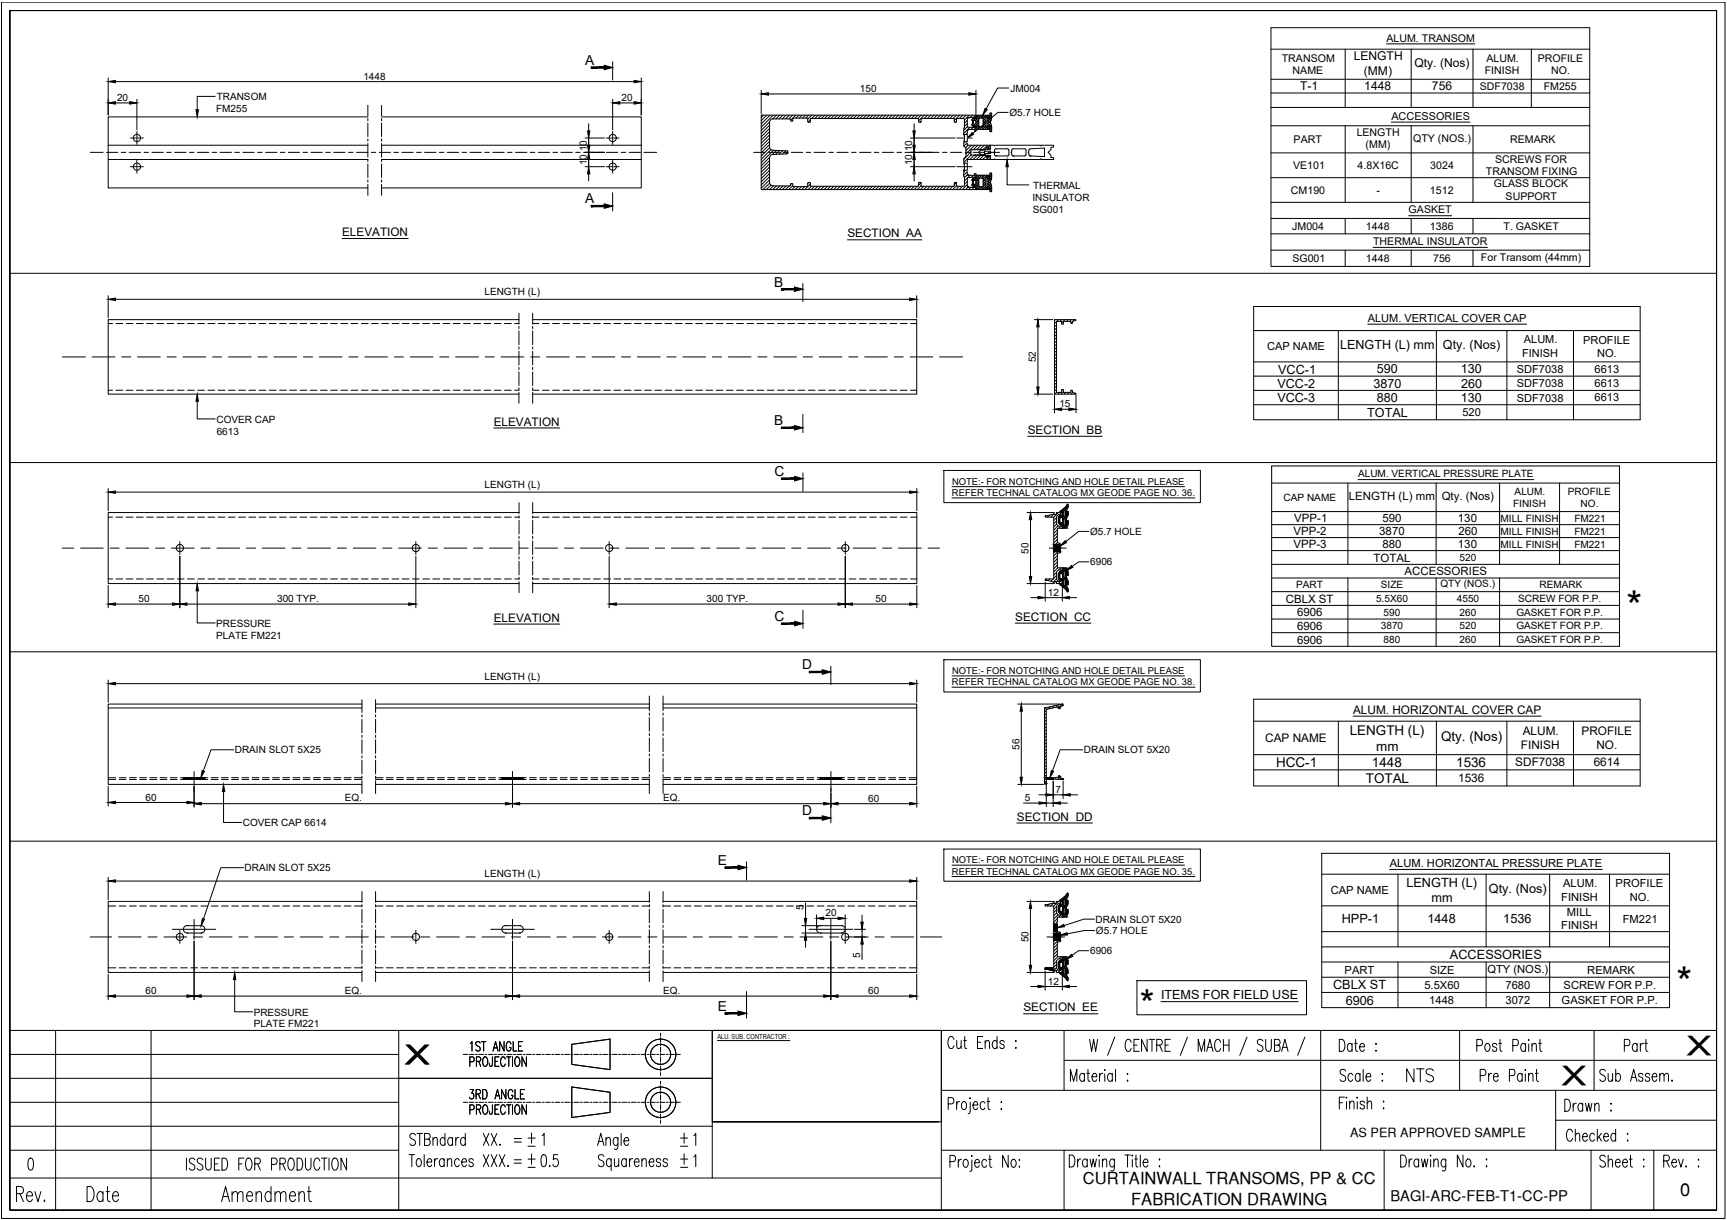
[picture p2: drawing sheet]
<svg xmlns="http://www.w3.org/2000/svg" width="841mm" height="594mm" viewBox="0 0 841 594" stroke-linecap="round" stroke-linejoin="round" font-family="sans-serif">
<defs><g id="words">
<g font-size="19.6">
<text x="792" y="302">*</text>
<text x="816" y="485">*</text>
</g>
<text font-size="18.4" x="555" y="495">*</text>
<g font-size="12.8">
<text x="821" y="514">X</text>
<text x="197" y="518">X</text>
<text x="760" y="528">X</text>
</g>
<g font-size="11.9">
<text x="41" y="586">Date</text>
<text x="107" y="586">Amendment</text>
</g>
<text font-size="10.6" x="684" y="528">NTS</text>
<g font-size="10.1">
<text x="198" y="559">STBndard</text>
<text x="249" y="559">= 1</text>
<text x="249" y="569">= 0.5</text>
<text x="90" y="571">ISSUED FOR PRODUCTION</text>
</g>
<g font-size="9.7">
<text x="778" y="528">Sub Assem.</text>
<text x="761" y="542">Drawn :</text>
</g>
<text font-size="8.9" x="818" y="582">0</text>
<g font-size="8.4">
<text x="228" y="513">1ST ANGLE</text>
<text x="228" y="536">3RD ANGLE</text>
</g>
<g font-size="8.1">
<text x="527" y="577">CURTAINWALL TRANSOMS, PP &amp; CC</text>
<text x="551" y="587">FABRICATION DRAWING</text>
</g>
<text font-size="7.9" x="228" y="544">PROJECTION</text>
<text font-size="7.2" x="677" y="585">BAGI-ARC-FEB-T1-CC-PP</text>
<g font-size="6.7">
<text x="285" y="32">A</text>
<text x="285" y="99">A</text>
<text x="377" y="140">B</text>
<text x="377" y="207">B</text>
<text x="377" y="232">C</text>
<text x="377" y="302">C</text>
<text x="391" y="326">D</text>
<text x="391" y="397">D</text>
<text x="350" y="421">E</text>
<text x="350" y="492">E</text>
</g>
<g font-size="6.5">
<text x="657" y="358">LENGTH (L)</text>
<text x="670" y="366">mm</text>
<text x="702" y="361">Qty. (Nos)</text>
<text x="621" y="374">HCC-1</text>
<text x="668" y="373">1448</text>
<text x="709" y="373">1536</text>
<text x="665" y="381">TOTAL</text>
</g>
<g font-size="6.2">
<text x="685" y="432">LENGTH (L)</text>
<text x="725" y="435">Qty. (Nos)</text>
<text x="697" y="439">mm</text>
<text x="653" y="450">HPP-1</text>
<text x="695" y="450">1448</text>
<text x="732" y="450">1536</text>
<text x="706" y="467">ACCESSORIES</text>
<text x="649" y="482">CBLX ST</text>
<text x="655" y="489">6906</text>
<text x="658" y="553">AS PER APPROVED SAMPLE</text>
</g>
<g font-size="6.1">
<text x="653" y="170">LENGTH (L) mm</text>
<text x="703" y="170">Qty. (Nos)</text>
<text x="622" y="182">VCC-1</text>
<text x="671" y="182">590</text>
<text x="711" y="182">130</text>
<text x="622" y="189">VCC-2</text>
<text x="669" y="189">3870</text>
<text x="712" y="189">260</text>
<text x="622" y="196">VCC-3</text>
<text x="671" y="196">880</text>
<text x="711" y="196">130</text>
<text x="666" y="203">TOTAL</text>
<text x="565" y="486">ITEMS FOR FIELD USE</text>
</g>
<g font-size="5.9">
<text x="659" y="29">LENGTH</text>
<text x="689" y="33">Qty. (Nos)</text>
<text x="664" y="36">(MM)</text>
<text x="633" y="44">T-1</text>
<text x="664" y="44">1448</text>
<text x="697" y="44">756</text>
</g>
<g font-size="5.7">
<text x="167" y="115">ELEVATION</text>
<text x="413" y="116">SECTION AA</text>
<text x="240" y="207">ELEVATION</text>
<text x="500" y="211">SECTION BB</text>
<text x="240" y="303">ELEVATION</text>
<text x="494" y="302">SECTION CC</text>
<text x="659" y="348">ALUM. HORIZONTAL COVER CAP</text>
<text x="742" y="358">ALUM.</text>
<text x="770" y="358">PROFILE</text>
<text x="616" y="361">CAP NAME</text>
<text x="741" y="365">FINISH</text>
<text x="777" y="365">NO.</text>
<text x="738" y="373">SDF7038</text>
<text x="776" y="373">6614</text>
<text x="710" y="381">1536</text>
<text x="495" y="400">SECTION DD</text>
<text x="498" y="492">SECTION EE</text>
</g>
<g font-size="5.6">
<text x="657" y="244">LENGTH (L) mm</text>
<text x="702" y="244">Qty. (Nos)</text>
<text x="630" y="254">VPP-1</text>
<text x="673" y="254">590</text>
<text x="710" y="254">130</text>
<text x="630" y="261">VPP-2</text>
<text x="672" y="261">3870</text>
<text x="710" y="261">260</text>
<text x="630" y="267">VPP-3</text>
<text x="673" y="267">880</text>
<text x="710" y="267">130</text>
<text x="669" y="273">TOTAL</text>
<text x="684" y="280">ACCESSORIES</text>
<text x="626" y="293">CBLX ST</text>
<text x="632" y="300">6906</text>
<text x="632" y="307">6906</text>
<text x="632" y="313">6906</text>
</g>
<g font-size="5.4">
<text x="666" y="157">ALUM. VERTICAL COVER CAP</text>
<text x="742" y="167">ALUM.</text>
<text x="771" y="167">PROFILE</text>
<text x="617" y="171">CAP NAME</text>
<text x="741" y="174">FINISH</text>
<text x="778" y="174">NO.</text>
<text x="739" y="182">SDF7038</text>
<text x="777" y="182">6613</text>
<text x="739" y="189">SDF7038</text>
<text x="777" y="189">6613</text>
<text x="739" y="196">SDF7038</text>
<text x="777" y="195">6613</text>
<text x="712" y="203">520</text>
<text x="677" y="422">ALUM. HORIZONTAL PRESSURE PLATE</text>
<text x="648" y="435">CAP NAME</text>
<text x="761" y="432">ALUM.</text>
<text x="787" y="432">PROFILE</text>
<text x="760" y="439">FINISH</text>
<text x="794" y="439">NO.</text>
<text x="763" y="446">MILL</text>
<text x="790" y="449">FM221</text>
<text x="760" y="453">FINISH</text>
<text x="724" y="474">QTY (NOS.)</text>
<text x="655" y="474">PART</text>
<text x="696" y="474">SIZE</text>
<text x="773" y="474">REMARK</text>
<text x="694" y="481">5.5X60</text>
<text x="733" y="481">7680</text>
<text x="761" y="482">SCREW FOR P.P.</text>
<text x="696" y="489">1448</text>
<text x="733" y="489">3072</text>
<text x="761" y="489">GASKET FOR P.P.</text>
</g>
<text font-size="5.3" x="678" y="58">ACCESSORIES</text>
<g font-size="5.2">
<text x="675" y="20">ALUM. TRANSOM</text>
<text x="624" y="30">TRANSOM</text>
<text x="724" y="30">ALUM.</text>
<text x="749" y="30">PROFILE</text>
<text x="629" y="36">NAME</text>
<text x="723" y="36">FINISH</text>
<text x="755" y="36">NO.</text>
<text x="721" y="44">SDF7038</text>
<text x="752" y="44">FM255</text>
<text x="630" y="70">PART</text>
<text x="661" y="66">LENGTH</text>
<text x="688" y="69">QTY (NOS.)</text>
<text x="735" y="70">REMARK</text>
<text x="665" y="72">(MM)</text>
<text x="630" y="82">VE101</text>
<text x="661" y="82">4.8X16C</text>
<text x="697" y="82">3024</text>
<text x="728" y="79">SCREWS FOR</text>
<text x="724" y="85">TRANSOM FIXING</text>
<text x="629" y="94">CM190</text>
<text x="670" y="94">-</text>
<text x="696" y="94">1512</text>
<text x="728" y="91">GLASS BLOCK</text>
<text x="733" y="97">SUPPORT</text>
<text x="686" y="104">GASKET</text>
<text x="629" y="112">JM004</text>
<text x="665" y="112">1448</text>
<text x="696" y="112">1386</text>
<text x="732" y="112">T. GASKET</text>
<text x="669" y="119">THERMAL INSULATOR</text>
<text x="629" y="128">SG001</text>
<text x="665" y="128">1448</text>
<text x="698" y="128">756</text>
<text x="721" y="127">For Transom (44mm)</text>
</g>
<g font-size="4.9">
<text x="177" y="39">1448</text>
<text x="419" y="45">150</text>
<text x="492" y="45">JM004</text>
<text x="57" y="49">20</text>
<text x="106" y="49">TRANSOM</text>
<text x="303" y="49">20</text>
<text x="105" y="55">FM255</text>
<text x="492" y="57">Ø5.7 HOLE</text>
<text x="286" y="74" transform="rotate(-90 286 74)">10</text>
<text x="444" y="74" transform="rotate(-90 444 74)">10</text>
<text x="286" y="81" transform="rotate(-90 286 81)">10</text>
<text x="444" y="81" transform="rotate(-90 444 81)">10</text>
<text x="503" y="92">THERMAL</text>
<text x="503" y="98">INSULATOR</text>
<text x="503" y="104">SG001</text>
<text x="236" y="144">LENGTH (L)</text>
<text x="505" y="176" transform="rotate(-90 505 176)">52</text>
<text x="516" y="198">15</text>
<text x="105" y="206">COVER CAP</text>
<text x="106" y="212">6613</text>
<text x="661" y="232">ALUM. VERTICAL PRESSURE PLATE</text>
<text x="236" y="238">LENGTH (L)</text>
<text x="625" y="244">CAP NAME</text>
<text x="738" y="241">ALUM.</text>
<text x="764" y="241">PROFILE</text>
<text x="737" y="247">FINISH</text>
<text x="770" y="247">NO.</text>
<text x="731" y="254">MILL FINISH</text>
<text x="767" y="254">FM221</text>
<text x="531" y="261">Ø5.7 HOLE</text>
<text x="731" y="260">MILL FINISH</text>
<text x="767" y="260">FM221</text>
<text x="501" y="270" transform="rotate(-90 501 270)">50</text>
<text x="731" y="267">MILL FINISH</text>
<text x="767" y="267">FM221</text>
<text x="531" y="275">6906</text>
<text x="711" y="273">520</text>
<text x="631" y="287">PART</text>
<text x="672" y="287">SIZE</text>
<text x="701" y="286">QTY (NOS.)</text>
<text x="750" y="287">REMARK</text>
<text x="67" y="293">50</text>
<text x="135" y="293">300 TYP.</text>
<text x="344" y="293">300 TYP.</text>
<text x="426" y="293">50</text>
<text x="510" y="290">12</text>
<text x="670" y="293">5.5X60</text>
<text x="709" y="293">4550</text>
<text x="739" y="293">SCREW FOR P.P.</text>
<text x="674" y="300">590</text>
<text x="711" y="300">260</text>
<text x="738" y="300">GASKET FOR P.P.</text>
<text x="105" y="305">PRESSURE</text>
<text x="105" y="311">PLATE FM221</text>
<text x="672" y="306">3870</text>
<text x="711" y="306">520</text>
<text x="738" y="307">GASKET FOR P.P.</text>
<text x="674" y="313">880</text>
<text x="711" y="313">260</text>
<text x="738" y="313">GASKET FOR P.P.</text>
<text x="236" y="331">LENGTH (L)</text>
<text x="496" y="365" transform="rotate(-90 496 365)">56</text>
<text x="114" y="367">DRAIN SLOT 5X25</text>
<text x="528" y="367">DRAIN SLOT 5X20</text>
<text x="71" y="390">60</text>
<text x="514" y="386">7</text>
<text x="168" y="390">EQ.</text>
<text x="323" y="390">EQ.</text>
<text x="423" y="390">60</text>
<text x="499" y="390">5</text>
<text x="118" y="402">COVER CAP 6614</text>
<text x="119" y="424">DRAIN SLOT 5X25</text>
<text x="236" y="427">LENGTH (L)</text>
<text x="391" y="443" transform="rotate(-90 391 443)">5</text>
<text x="402" y="446">20</text>
<text x="534" y="449">DRAIN SLOT 5X20</text>
<text x="534" y="455">Ø5.7 HOLE</text>
<text x="501" y="459" transform="rotate(-90 501 459)">50</text>
<text x="419" y="467" transform="rotate(-90 419 467)">5</text>
<text x="531" y="465">6906</text>
<text x="510" y="479">12</text>
<text x="71" y="484">60</text>
<text x="168" y="484">EQ.</text>
<text x="323" y="484">EQ.</text>
<text x="423" y="484">60</text>
<text x="124" y="495">PRESSURE</text>
<text x="124" y="500">PLATE FM221</text>
</g>
<g font-size="4.6">
<text x="464" y="236">NOTE:- FOR NOTCHING AND HOLE DETAIL PLEASE</text>
<text x="464" y="241">REFER TECHNAL CATALOG MX GEODE PAGE NO. 36.</text>
<text x="464" y="328">NOTE:- FOR NOTCHING AND HOLE DETAIL PLEASE</text>
<text x="464" y="334">REFER TECHNAL CATALOG MX GEODE PAGE NO. 38.</text>
<text x="464" y="426">REFER TECHNAL CATALOG MX GEODE PAGE NO. 35.</text>
<text x="464" y="420">NOTE:- FOR NOTCHING AND HOLE DETAIL PLEASE</text>
</g>
<text font-size="3.4" x="349" y="506">ALU. SUB. CONTRACTOR :</text>
<g font-size="2.6">
<text x="256" y="560">-</text>
<text x="330" y="560">-</text>
<text x="256" y="570">-</text>
<text x="330" y="570">-</text>
</g>
</g></defs>
<!-- layer: Titleblock -->
<g fill="none" stroke="#000" stroke-width=".49">
<path d="M1 1h839v592h-839zM5 5h831v584h-831v-584v584h831v-584zM5 502h831M5 513h189M27 502v87M74 502v87M194 502v87M229 517h2v-2h-2v4M232 517h2v-2h-2v4M233 517l1 2M236 515a2.5 2.5 0 0 1 2 2 2.5 2.5 0 0 1-2 2 3 3 0 0 1 0-4zM240 515v4h-1l-1-1"/>
<path d="M241 517h1M243 515h-2v4h2M246 516l-1-1a2.5 2.5 0 0 0-1 2 2.5 2.5 0 0 0 1 2l1-1M248 515v4M250 515v4M251 515h1a2.5 2.5 0 0 1 1 2 2.5 2.5 0 0 1-1 2 3 3 0 0 1-1-4zM256 515v4l-2-4v4M256 513h3M259 513h1M261 513h2M264 513h1M266 513h2"/>
<path d="M269 513h1M270 513h3M273 513h1M275 513h2M278 513h1M278 509l19-3v15l-19-3zM280 513h2M283 513h1M284 513h3M287 513h1M289 513h2M292 513h1"/>
<path d="M294 513h2M297 513h1M298 513h3M301 513h1M303 513h2M306 513h1M308 513h2M311 513h.1M312 513h2M315 513h1M317 513h2M320 513h1"/>
<path d="M321 513h3M322 503v2M322 505v3M322 508v1M322 510v2M322 513v1M322 515v2M322 518v1M322 519v3M324 513h1M326 513h2M329 513h2"/>
<path d="M347 502v72M458 502v87M465 506a1.5 1.5 0 0 0-2-1 1.5 1.5 0 0 0-1 2v1a1.6 1.6 0 0 0 1 3 1.5 1.5 0 0 0 2-2M466 507v3l1 1 1-2M468 507v4M469 507h2M470 505v4v1l1 1M476 508h2M479 505h-3v6h3M480 508l1-1h1v4M480 507v4M486 508l-1-1a1.9 1.9 0 0 0-2 1 1.9 1.9 0 0 0 1 3l2-1"/>
<path d="M486 505v6M489 508a1.1 1.1 0 0 0-1-1 1.1 1.1 0 0 0-1 1l2 1-1 2-1-1M495 507h.1M495 510v1zM518 516h318M518 502v29M531 506l1 6 1-6 1 6 1-6M543 505l-4 9M551 508a1.5 1.5 0 0 0-2-2 1.5 1.5 0 0 0-1 2v2a1.5 1.5 0 0 0 1 2 1.5 1.5 0 0 0 2-1M552 509h2M555 506h-3v6h3M559 506v6l-3-6v6"/>
<path d="M560 506h2M561 506v6M563 509h3v-3h-3v6M565 509l1 3M567 509h2M570 506h-3v6h3M578 505l-3 9M584 512v-6l1 6 2-6v6M588 512l1-6 2 6M588 510h2M594 508a1.5 1.5 0 0 0-2-2 1.5 1.5 0 0 0 0 2v2a1.5 1.5 0 0 0 0 2 1.5 1.5 0 0 0 2-1M596 509h2"/>
<path d="M596 506v6M598 506v6M607 505l-3 9M615 507a1.4 1.4 0 0 0-2-1 1.5 1.5 0 0 0 0 3h1a1.6 1.6 0 0 1 1 3 1.6 1.6 0 0 1-3-1M616 506v4l2 2 1-1v-5M621 509h2v-3h-2v6h2v-2l-1-1M624 512l2-6 1 6M625 510h2M635 505l-3 9M643 502v58M652 506a3 3 0 0 1 3 2 3 3 0 0 1-1 4h-2zM658 509v-1a1.9 1.9 0 0 0-2 2 1.9 1.9 0 0 0 1 2l1-1"/>
<path d="M658 508v4M660 508h1M660 506v5v1h1M662 510h2v-2a1.9 1.9 0 0 0-2 2 1.9 1.9 0 0 0 1 2l1-1M670 508v1zM670 511v1zM711 502v29M719 509h3v-1v-2h-3v6M724 508a1.9 1.9 0 0 1 2 2 1.9 1.9 0 0 1-1 2l-2-1zM729 509a1.1 1.1 0 0 0-1-1 1.1 1.1 0 0 0-1 1l2 2-1 1-1-1M730 508h1M730 506v5l1 1"/>
<path d="M737 509h2v-3h-2v6M743 509v-1a1.9 1.9 0 0 0-3 2 1.9 1.9 0 0 0 2 2l1-1M743 508v4M744 506v1zM744 508v4M746 509l1-1h1v4M746 508v4M749 508h2M750 506v5v1h1M776 502v29M791 509h2v-3h-2v6M797 509v-1a1.9 1.9 0 0 0-2 2 1.9 1.9 0 0 0 1 2l1-1"/>
<path d="M797 508v4M799 508v4M800 508h-1v2M801 508h1M802 506v5v1M5 525h342M5 537h189M259 537h1M261 537h2M264 537h1M266 537h2M269 537h1"/>
<path d="M270 537h3M273 537h1M275 537h2M278 537h1M278 529l19 3v10l-19 2zM280 537h2M283 537h1M284 537h3M287 537h1M289 537h2M292 537h1M294 537h2"/>
<path d="M297 537h1M298 537h3M301 537h1M303 537h2M306 537h1M308 537h2M311 537h.1M312 537h2M315 537h1M317 537h2M320 537h1M321 537h3"/>
<path d="M322 522v2M322 527v1M322 529v2M322 532v1M322 533v3M322 536v1M322 538v2M324 537h1M326 537h2M329 537h2M458 531h378M462 538l2-1 1-1-1-1-2-1v6"/>
<path d="M466 536v4M467 536l-1 1v1M469 537a1.9 1.9 0 0 1 2 1 1.9 1.9 0 0 1-1 2l-2-1zM472 534v1zM472 537v4l-1 1M474 538h2v-1a1.7 1.7 0 0 0-2 1 1.7 1.7 0 0 0 2 2v-1M480 537h-1a1.7 1.7 0 0 0-2 1 1.7 1.7 0 0 0 2 2l1-1M481 536h1M481 534v5l1 1M488 536v1zM488 540h.1M521 527v-6l2 6 1-6v6"/>
<path d="M528 523a1.7 1.7 0 0 0-2 2 1.7 1.7 0 0 0 2 1M528 523v4M529 523h2M530 521v4l1 2M532 524h2v-1a1.7 1.7 0 0 0-2 2 1.7 1.7 0 0 0 2 1M535 523v4M537 523h-1l-1 1M538 521h.1M538 523v4M542 523h-1a1.7 1.7 0 0 0-2 2 1.7 1.7 0 0 0 2 1h1M542 523v4M543 521v6"/>
<path d="M549 523h.1M549 526v1zM652 537h2M655 534h-3v6M655 522l-1-1-1 1v1l2 1a1.5 1.5 0 0 1 0 2 1.5 1.5 0 0 1-2 0M656 534v1zM656 536v4M657 537l1-1h1v4M657 536v4M659 523h-1a1.7 1.7 0 0 0-2 2 1.7 1.7 0 0 0 2 1h1M661 534v1zM661 536v4"/>
<path d="M662 523a1.7 1.7 0 0 0-2 2 1.7 1.7 0 0 0 2 1M662 523v4M664 521v6M664 537v-1h-1v2h1v1v1l-2-1M665 524h3l-1-1a1.7 1.7 0 0 0-2 2 1.7 1.7 0 0 0 2 1h1M666 537l1-1h1v4M666 534v6M673 523h.1M673 526v1zM674 536v1zM674 539v1zM721 524l2-1v-2h-2v6"/>
<path d="M725 523v4M726 523l-1 1M727 524h3l-1-1a1.7 1.7 0 0 0-2 2 1.7 1.7 0 0 0 2 1h1M735 524l2-1v-2h-2v6M741 523a1.7 1.7 0 0 0-2 2 1.7 1.7 0 0 0 2 1M741 523v4M743 521h.1M743 523v4M744 524l1-1h1l1 4M744 523v4M748 523h1M748 521v4v1l1 1"/>
<path d="M758 531v29M5 548h342M235 552l3 6M238 552l-3 6M239 552l3 6M242 552l-3 6M243 557v1zM291 558l2-6 1 6M292 556h2M295 555l1-1h1v4M295 554v4M301 554v5l-1 1-1-1"/>
<path d="M301 555v-1a1.9 1.9 0 0 0-3 2 1.9 1.9 0 0 0 2 2l1-1M302 552v6M304 556h2v-2a1.9 1.9 0 0 0-2 2 1.9 1.9 0 0 0 1 2l1-1M322 541v1M322 543v2M322 546v1M331 554h4M333 552v5M338 553l1-1v6M758 545h78M766 551a1.5 1.5 0 0 0-2-1 1.5 1.5 0 0 0-1 2v1a1.6 1.6 0 0 0 1 3 1.5 1.5 0 0 0 2-2M767 553l1-1h1v4"/>
<path d="M767 550v6M771 553h2v-1a1.7 1.7 0 0 0-2 2 1.7 1.7 0 0 0 2 1M777 553l-1-1a1.7 1.7 0 0 0-2 2 1.7 1.7 0 0 0 2 1h1M778 550v6M779 553l1 3M780 552l-2 3M781 553h2v-1a1.7 1.7 0 0 0-2 2 1.7 1.7 0 0 0 2 1M787 553l-1-1a1.7 1.7 0 0 0-2 2 1.7 1.7 0 0 0 2 1h1M787 550v6M793 552h.1M793 555v1zM5 574h453"/>
<path d="M5 560h189M14 564h1l1 1v4l-1 1-1-1v-3zM201 562v6M203 564a1.7 1.7 0 0 1 2 2 1.7 1.7 0 0 1-2 2v-2zM207 562v6M208 566h2v-2a1.7 1.7 0 0 0-2 2 1.7 1.7 0 0 0 2 2v-1M212 564v4M213 564h-1v2M216 565v-1a1.7 1.7 0 0 0-2 2 1.7 1.7 0 0 0 2 2v-1M216 564v4M218 565l1-1h1v4M218 564v4"/>
<path d="M224 565l-1-1a1.7 1.7 0 0 0-2 2 1.7 1.7 0 0 0 2 2l1-1M225 566h2v-2a1.7 1.7 0 0 0-2 2 1.7 1.7 0 0 0 2 2v-1M230 565v-1h-1v2h1v1v1l-2-1M235 562l3 6M238 562l-3 6M239 562l3 6M242 562l-3 6M243 562l3 6M246 562l-3 6M294 563l-1-1-2 1 1 1 1 1a1.6 1.6 0 0 1 1 3 1.6 1.6 0 0 1-3-1M298 565l-1-1a1.7 1.7 0 0 0-2 2 1.7 1.7 0 0 0 2 2l1-1M298 564v6"/>
<path d="M299 564v4h1l1-1M301 564v4M305 565v-1a1.7 1.7 0 0 0-2 2 1.7 1.7 0 0 0 2 2v-1M305 564v4M307 564v4M308 564h-1v2M309 566h2v-2a1.7 1.7 0 0 0-2 2 1.7 1.7 0 0 0 2 2v-1M313 565l1-1h1v4M313 564v4M316 566h2v-2a1.7 1.7 0 0 0-2 2 1.7 1.7 0 0 0 2 2v-1M322 565l-1-1-1 1 2 1v1a1.1 1.1 0 0 1-1 1 1.1 1.1 0 0 1-1-1M325 565l-1-1-1 1 2 1v1a1.1 1.1 0 0 1-1 1 1.1 1.1 0 0 1-1-1"/>
<path d="M331 564h4M333 562v5M338 563l1-1v6M458 560h378M463 566l2-1v-2h-2v5M467 565v3M468 565h-1v1M470 565a1.9 1.9 0 0 1 2 1 1.9 1.9 0 0 1-1 2h-2v-2zM473 563h.1M473 565v4v1h-1M475 566h2v-1a1.9 1.9 0 0 0-3 1 1.9 1.9 0 0 0 2 2h1M480 565a1.9 1.9 0 0 0-2 1 1.9 1.9 0 0 0 1 2h1"/>
<path d="M481 565h2M482 563v4v1h1M491 563v5l-3-5v5M493 565a1.9 1.9 0 0 1 2 1 1.9 1.9 0 0 1-1 2h-1l-1-2zM496 565h.1M496 568h.1M518 560v29M521 562a3 3 0 0 1 3 3 3 3 0 0 1-1 3h-2zM525 564v4M526 564l-1 1v1M529 565a1.9 1.9 0 0 0-2 1 1.9 1.9 0 0 0 1 2l1-1M529 564v4"/>
<path d="M531 564l1 4v-4l1 4 1-4M535 562v1zM535 565v3M537 566l1-2 1 1v3M537 564v4M543 564l-1 6h-1M543 565h-1a1.9 1.9 0 0 0-2 1 1.9 1.9 0 0 0 1 2l2-1M548 562h2M549 562v6M551 562v1zM551 565v3M553 564h1"/>
<path d="M553 562v5v1h1M555 562v6M557 566h2v-1a1.9 1.9 0 0 0-3 1 1.9 1.9 0 0 0 2 2l1-1M565 564v1zM565 568h.1M674 560v29M682 562a3 3 0 0 1 3 3 3 3 0 0 1-1 3h-2zM686 564v4M688 564l-1 1-1 1M691 565h-1a1.9 1.9 0 0 0-2 1 1.9 1.9 0 0 0 2 2l1-1M691 564v4M692 564l1 4 1-4 1 4v-4"/>
<path d="M697 562v1zM697 565v3M698 566l1-2 1 1v3M698 564v4M704 564v6h-1h-1M704 565a1.9 1.9 0 0 0-2 1 1.9 1.9 0 0 0 1 2l1-1M712 562v6l-2-6v6M714 565a1.9 1.9 0 0 1 3 1 1.9 1.9 0 0 1-2 2l-1-1zM718 568h.1M724 564v1zM724 568h.1M775 560v29"/>
<path d="M782 563a1.4 1.4 0 0 0-2 0 1.4 1.4 0 0 0 0 2l1 1a1.5 1.5 0 0 1 0 2 1.5 1.5 0 0 1-2 0M783 566l1-2 1 1v3M783 563v5M787 566h2v-1a1.9 1.9 0 0 0-3 1 1.9 1.9 0 0 0 2 2h1M790 566h3l-1-1a1.9 1.9 0 0 0-2 1 1.9 1.9 0 0 0 1 2h2M793 564h2M794 563v4l1 1M800 564v1zM800 568h.1M805 560v29M810 565h3v-1v-1h-3v5M812 565l1 3"/>
<path d="M814 566h2v-1a1.9 1.9 0 0 0-2 1 1.9 1.9 0 0 0 1 2h1M817 564l2 4 1-4M821 568h.1M827 564v1zM827 568h.1M8 581h3v-1v-2h-3v7M10 581l1 4M13 582h3l-1-1a2.3 2.3 0 0 0-2 1 2.3 2.3 0 0 0 1 3h1l1-1M17 580l1 5 2-5M22 584v1z"/>
<circle cx="322" cy="513" r="7"/>
<circle cx="322" cy="513" r="5"/>
<circle cx="322" cy="537" r="7"/>
<circle cx="322" cy="537" r="5"/>
</g>
<!-- layer: -TITL-LOGO -->
<path d="M347 546h110h-110" fill="none" stroke="#000" stroke-width=".49"/>
<!-- layer: TITLE -->
<path d="M347 502h111v44h-111zM349 507h36" fill="none" stroke="#000" stroke-width=".49"/>
<!-- layer: 0 -->
<g fill="none" stroke="#000" stroke-width=".49">
<path d="M619 13h155v117h-155zM298 30v9M619 24h155M619 39h155M655 24v28M675 21h43M687 24v28M717 24v28M746 24v28M619 45h155M619 52h155M678 59h38"/>
<path d="M44 74h6M52 74h5M59 74h2M63 74h5M64 67h1M65 67h1M66 67h1M67 64v1M67 66v1M67 67h.1M67 68v1M67 69v1"/>
<path d="M67 78v1M67 80v1M67 67h1M69 67h1M70 74h2M74 74h6M81 74h2M85 74h6M92 74h2M96 74h6M103 74h3M107 74h6"/>
<path d="M114 74h3M118 74h6M125 74h3M129 74h6M137 74h2M140 74h6M148 74h2M151 74h6M159 74h2M163 74h5M170 74h2M174 74h5"/>
<path d="M181 74h2M185 74h5M192 74h2M196 74h5M203 74h2M207 74h5M214 74h2M218 74h5M225 74h2M229 74h5M236 74h2M240 74h6"/>
<path d="M247 74h2M251 74h6M258 74h2M262 74h6M269 74h3M273 74h6M280 74h3M284 74h6M291 74h3M295 67h1M295 74h6M297 67h1"/>
<path d="M298 67h1M298 64v1M298 66v1M298 67h.1M298 68v1M298 69v1M298 78v1M298 80v1M299 67h1M300 67h1M302 74h3M306 74h6"/>
<path d="M314 74h6M367 74h6M374 74h6M382 74h2M385 74h6M393 74h2M396 74h6M404 74h2M408 74h5M415 74h2M419 74h5M426 74h2"/>
<path d="M430 74h5M437 74h2M441 74h5M448 74h2M452 74h5M459 74h2M463 74h5M466 67h7M470 74h2M474 74h5M481 74h6M619 61h155"/>
<path d="M619 74h155M655 61v38M687 61v38M717 61v38M64 81h1M65 81h1M66 81h1M67 81h.1M67 82v1M67 83v1M67 81h1M69 81h1"/>
<path d="M295 81h1M297 81h1M298 81h1M298 81h.1M298 82v1M298 83v1M298 94v9M299 81h1M300 81h1M466 81h7M619 87h155M619 99h155"/>
<path d="M167 116h32M413 117h36M619 106h155M619 114h155M655 106v8M686 105h21M687 106v8M717 106v8M391 138v9M619 122h155M655 122v8M669 120h55"/>
<path d="M687 122v8M717 122v8M53 158h2M56 158h4M61 158h4M66 158h4M71 158h4M76 158h4M81 158h4M86 158h4M91 158h4M96 158h4"/>
<path d="M101 158h4M106 158h4M111 158h4M116 158h4M121 158h3M126 158h3M131 158h3M136 158h3M141 158h3M146 158h3M151 158h3M156 158h3"/>
<path d="M161 158h3M166 158h3M171 158h3M176 158h3M181 158h3M186 158h3M191 158h3M196 158h3M201 158h3M206 158h3M211 158h3M216 158h3"/>
<path d="M221 158h3M226 158h3M231 158h3M236 158h3M241 158h3M246 158h3M251 158h2M259 158h3M264 158h3M269 158h3M274 158h3M279 158h3"/>
<path d="M284 158h3M289 158h3M294 158h3M299 158h3M304 158h3M309 158h3M314 158h3M319 158h3M324 158h3M329 158h3M334 158h3M339 158h3"/>
<path d="M344 158h3M349 158h3M354 158h3M359 158h3M364 158h3M369 158h3M374 158h3M379 158h3M384 158h3M389 158h3M394 158h3M399 158h3"/>
<path d="M404 158h3M409 158h3M413 158h4M418 158h4M423 158h4M428 158h4M433 158h4M438 158h4M443 158h3M611 149h188v55h-188zM666 158h77M30 174h12"/>
<path d="M45 174h11M59 174h5M67 174h11M81 174h5M89 174h11M104 174h4M111 174h11M126 174h4M133 174h11M148 174h4M156 174h11M170 174h4"/>
<path d="M178 174h11M192 174h4M200 174h11M214 174h5M222 174h11M236 174h5M244 174h11M258 174h5M266 174h11M281 174h4M288 174h11M303 174h4"/>
<path d="M310 174h12M325 174h4M333 174h11M347 174h4M355 174h11M369 174h4M377 174h11M391 174h5M399 174h11M413 174h5M421 174h11M435 174h5"/>
<path d="M443 174h11M458 174h11M611 161h188M611 176h188M652 161v43M700 161v43M734 161v43M766 161v43M53 190h2M56 190h4M61 190h4M66 190h4"/>
<path d="M71 190h4M76 190h4M81 190h4M86 190h4M91 190h4M96 190h4M101 190h4M106 190h4M111 190h4M116 190h4M121 190h3M126 190h3"/>
<path d="M131 190h3M136 190h3M141 190h3M146 190h3M151 190h3M156 190h3M161 190h3M166 190h3M171 190h3M176 190h3M181 190h3M186 190h3"/>
<path d="M191 190h3M196 190h3M201 190h3M206 190h3M211 190h3M216 190h3M221 190h3M226 190h3M231 190h3M236 190h3M241 190h3M246 190h3"/>
<path d="M251 190h2M259 190h3M264 190h3M269 190h3M274 190h3M279 190h3M284 190h3M289 190h3M294 190h3M299 190h3M304 190h3M309 190h3"/>
<path d="M314 190h3M319 190h3M324 190h3M329 190h3M334 190h3M339 190h3M344 190h3M349 190h3M354 190h3M359 190h3M364 190h3M369 190h3"/>
<path d="M374 190h3M379 190h3M384 190h3M389 190h3M394 190h3M399 190h3M404 190h3M409 190h3M413 190h4M418 190h4M423 190h4M428 190h4"/>
<path d="M433 190h4M438 190h4M443 190h3M611 183h188M611 190h188M611 197h188M240 208h33M391 202v9M500 212h37M391 230v9M464 237h113M619 235h170"/>
<path d="M619 227h170v88h-170zM656 235v40M661 234h86M699 235v40M730 235v40M759 235v40M53 252h2M56 252h4M61 252h4M66 252h4M71 252h4M76 252h4"/>
<path d="M81 252h4M86 252h4M91 252h4M96 252h4M101 252h4M106 252h4M111 252h4M116 252h4M121 252h4M126 252h3M131 252h3M136 252h3"/>
<path d="M141 252h3M146 252h3M151 252h3M156 252h3M161 252h3M166 252h3M171 252h3M176 252h3M181 252h3M186 252h3M191 252h3M196 252h3"/>
<path d="M201 252h3M206 252h3M211 252h3M216 252h3M221 252h3M226 252h3M231 252h3M236 252h3M241 252h3M246 252h3M251 252h2M259 252h3"/>
<path d="M264 252h3M269 252h3M274 252h3M279 252h3M284 252h3M289 252h3M294 252h3M299 252h3M304 252h3M309 252h3M314 252h3M319 252h3"/>
<path d="M324 252h3M329 252h3M334 252h3M339 252h3M344 252h3M349 252h3M354 252h3M359 252h3M364 252h3M369 252h3M374 252h3M379 252h3"/>
<path d="M384 252h3M389 252h3M394 252h3M399 252h3M404 252h3M409 252h3M414 252h3M418 252h4M423 252h4M428 252h4M433 252h4M438 252h4"/>
<path d="M443 252h3M464 242h118M619 249h170M619 255h170M30 267h6M39 267h11M54 267h4M61 267h11M76 267h4M83 267h12M88 264v1M88 265v1"/>
<path d="M88 267h.1M88 267v2M88 269v1M98 267h4M106 267h11M120 267h4M128 267h11M142 267h5M150 267h11M164 267h5M172 267h11M186 267h5"/>
<path d="M194 267h11M203 264v1M203 265v1M203 267h.1M203 267v2M203 269v1M209 267h4M216 267h11M231 267h4M238 267h11M253 267h4M261 267h11"/>
<path d="M275 267h4M283 267h11M297 264v1M297 265v1M297 267h.1M297 267v2M297 269v1M297 267h4M305 267h11M319 267h5M327 267h11M341 267h5"/>
<path d="M349 267h11M363 267h5M371 267h11M386 267h4M393 267h11M408 267h4M412 264v1M412 265v1M412 267h.1M412 267v2M412 269v1M415 267h12"/>
<path d="M430 267h4M438 267h11M452 267h6M511 267h8M619 262h170M619 268h170M619 275h170M53 282h2M56 282h4M61 282h4M66 282h4M71 282h4"/>
<path d="M76 282h4M81 282h4M86 282h4M91 282h4M96 282h4M101 282h4M106 282h4M111 282h4M116 282h4M121 282h4M126 282h3M131 282h3"/>
<path d="M136 282h3M141 282h3M146 282h3M151 282h3M156 282h3M161 282h3M166 282h3M171 282h3M176 282h3M181 282h3M186 282h3M191 282h3"/>
<path d="M196 282h3M201 282h3M206 282h3M211 282h3M216 282h3M221 282h3M226 282h3M231 282h3M236 282h3M241 282h3M246 282h3M251 282h2"/>
<path d="M259 282h3M264 282h3M269 282h3M274 282h3M279 282h3M284 282h3M289 282h3M294 282h3M299 282h3M304 282h3M309 282h3M314 282h3"/>
<path d="M319 282h3M324 282h3M329 282h3M334 282h3M339 282h3M344 282h3M349 282h3M354 282h3M359 282h3M364 282h3M369 282h3M374 282h3"/>
<path d="M379 282h3M384 282h3M389 282h3M391 297v9M394 282h3M399 282h3M404 282h3M409 282h3M414 282h3M418 282h4M423 282h4M428 282h4"/>
<path d="M433 282h4M438 282h4M443 282h3M619 295h170M619 281h170M619 288h170M656 281v34M699 281v34M730 281v34M240 304h33M494 303h37M619 301h170"/>
<path d="M619 308h170M405 324v9M464 335h118M464 329h113M53 345h123M183 345h133M323 345h123M611 351h188M611 340h188v43h-188zM652 351v32M659 349h92M700 351v32"/>
<path d="M734 351v32M766 351v32M53 380h3M53 379h3M58 380h3M58 379h3M63 380h3M63 379h3M68 380h3M68 379h3M73 380h3M73 379h3"/>
<path d="M78 380h3M78 379h3M83 380h3M83 379h3M88 380h3M88 379h3M89 379h11v1h-11zM93 380h3M93 379h3M95 376v9M98 380h3M98 379h3"/>
<path d="M103 380h3M103 379h3M108 380h3M108 379h3M113 380h3M113 379h3M118 380h3M118 379h3M123 380h3M123 379h3M128 380h3M128 379h3"/>
<path d="M133 380h3M133 379h3M138 380h3M138 379h3M143 380h3M143 379h3M148 380h3M148 379h3M153 380h3M153 379h3M158 380h3M158 379h3"/>
<path d="M163 380h3M163 379h3M168 380h3M168 379h3M173 380h3M173 379h3M183 380h4M183 379h4M188 380h4M188 379h4M193 380h3M193 379h3"/>
<path d="M198 380h3M198 379h3M203 380h3M203 379h3M208 380h3M208 379h3M213 380h3M213 379h3M218 380h3M218 379h3M223 380h3M223 379h3"/>
<path d="M228 380h3M228 379h3M233 380h3M233 379h3M238 380h3M238 379h3M243 380h3M243 379h3M244 379h11v1h-11zM248 380h3M248 379h3M250 376v9"/>
<path d="M253 380h3M253 379h3M258 380h3M258 379h3M263 380h3M263 379h3M268 380h3M268 379h3M273 380h3M273 379h3M278 380h3M278 379h3"/>
<path d="M283 380h3M283 379h3M288 380h3M288 379h3M293 380h3M293 379h3M298 380h3M298 379h3M303 380h3M303 379h3M308 380h3M308 379h3"/>
<path d="M313 380h3M313 379h3M323 380h4M323 379h4M328 380h4M328 379h4M333 380h4M333 379h4M338 380h4M338 379h4M343 380h3M343 379h3"/>
<path d="M348 380h3M348 379h3M353 380h3M353 379h3M358 380h3M358 379h3M363 380h3M363 379h3M368 380h3M368 379h3M373 380h3M373 379h3"/>
<path d="M378 380h3M378 379h3M383 380h3M383 379h3M388 380h3M388 379h3M393 380h3M393 379h3M398 380h3M398 379h3M399 379h11v1h-11zM403 380h3"/>
<path d="M403 379h3M405 376v9M408 380h3M408 379h3M413 380h3M413 379h3M418 380h3M418 379h3M423 380h3M423 379h3M428 380h3M428 379h3"/>
<path d="M433 380h3M433 379h3M438 380h3M438 379h3M443 380h3M443 379h3M611 367h188M611 375h188M405 392v9M364 420v9M495 401h37M644 416h169v75h-169z"/>
<path d="M464 427h118M464 421h113M644 426h169M677 423h103M681 426v35M724 426v35M755 426v35M784 426v35M44 456h10M53 441h3M58 456h11M58 441h3"/>
<path d="M63 441h3M68 441h3M72 456h4M73 441h3M78 441h3M80 456h11M83 441h3M84 453h21M88 453v1M88 455v1M88 456h.1M88 457v1"/>
<path d="M88 458v1M88 441h3M93 441h3M94 456h5M95 448v9M98 441h3M102 456h11M103 441h3M108 441h3M113 441h3M116 456h5M118 441h3"/>
<path d="M123 441h3M124 456h11M128 441h3M133 441h3M138 441h3M138 456h5M143 441h3M146 456h11M148 441h3M153 441h3M158 441h3M161 456h4"/>
<path d="M163 441h3M168 441h3M168 456h11M173 441h3M183 456h4M183 441h4M188 441h4M190 456h12M193 441h3M198 441h3M203 453v1M203 455v1"/>
<path d="M203 456h.1M203 457v1M203 458v1M203 441h3M205 456h4M208 441h3M213 456h11M213 441h3M218 441h3M223 441h3M227 456h4M228 441h3"/>
<path d="M233 441h3M235 456h11M238 441h3M239 453h21M243 441h3M248 441h3M249 456h5M250 448v9M253 441h3M257 456h11M258 441h3M263 441h3"/>
<path d="M268 441h3M271 456h5M273 441h3M278 441h3M279 456h11M283 441h3M288 441h3M293 441h3M293 456h5M297 453v1M297 455v1M297 456h.1"/>
<path d="M297 457v1M297 458v1M298 441h3M301 456h11M303 441h3M308 441h3M313 441h3M315 456h5M323 441h4M323 456h11M328 441h4M333 441h4"/>
<path d="M338 456h4M338 441h4M343 441h3M345 456h11M348 441h3M353 441h3M358 441h3M360 456h4M363 441h3M367 456h12M368 441h3M373 441h3"/>
<path d="M378 441h3M382 456h4M383 441h3M388 441h3M390 456h11M393 441h3M394 453h21M398 441h3M403 441h3M404 456h4M405 448v9M408 441h3"/>
<path d="M412 453v1M412 455v1M412 456h.1M412 457v1M412 458v1M412 456h11M413 441h3M418 441h3M423 441h3M426 456h5M428 441h3M433 441h3"/>
<path d="M434 456h11M438 441h3M443 441h3M448 456h11M510 456h8M513 450h2v4h-2zM644 441h169M644 454h169M53 471h3M58 471h3M63 471h3M68 471h3"/>
<path d="M73 471h3M78 471h3M83 471h3M88 471h3M93 471h3M98 471h3M103 471h3M108 471h3M113 471h3M118 471h3M123 471h3M128 471h3"/>
<path d="M133 471h3M138 471h3M143 471h3M148 471h3M153 471h3M158 471h3M163 471h3M168 471h3M173 471h3M183 471h4M188 471h4M193 471h3"/>
<path d="M198 471h3M203 471h3M208 471h3M213 471h3M218 471h3M223 471h3M228 471h3M233 471h3M238 471h3M243 471h3M248 471h3M253 471h3"/>
<path d="M258 471h3M263 471h3M268 471h3M273 471h3M278 471h3M283 471h3M288 471h3M293 471h3M298 471h3M303 471h3M308 471h3M313 471h3"/>
<path d="M323 471h4M328 471h4M333 471h4M338 471h4M343 471h3M348 471h3M353 471h3M358 471h3M363 471h3M368 471h3M373 471h3M378 471h3"/>
<path d="M383 471h3M388 471h3M393 471h3M398 471h3M403 471h3M408 471h3M413 471h3M418 471h3M423 471h3M428 471h3M433 471h3M438 471h3"/>
<path d="M443 471h3M644 461h169M644 468h169M644 476h169M681 468v23M724 468v23M755 468v23M364 483v13M498 494h37M565 488h67M644 483h169"/>
</g>
<!-- layer: DIM1 -->
<g fill="none" stroke="#000" stroke-width=".49">
<path d="M53 38v18M56 40h253M312 38v18M56 50h7M67 48v15M105 47h-9v6M179 57h-126v35h126M179 51v6M179 58v1M179 60v7M186 57h126v35h-126M186 51v6"/>
<path d="M186 58v1M186 60v7M298 48v15M302 50h7M371 44v12M372 56l-1 1M373 56l-2 3M374 46h98M375 59l-4 4M375 56l-4 4M377 56l-6 6M378 56l-2 2"/>
<path d="M380 56l-2 2M381 56l-2 2M383 56l-2 2M384 56l-1 2M386 56l-2 2M388 56l-3 3M389 56l-1 2M391 56l-2 2M392 56l-1 2M394 56l-2 2M395 58l-1 1M395 56l-2 2"/>
<path d="M397 56l-2 2M398 56l-1 2M400 56l-2 2M402 56l-2 2M403 56l-1 2M405 56l-2 2M406 56l-1 2M408 56l-2 2M409 56l-1 2M411 56l-2 2M413 56l-2 2M414 56l-1 2"/>
<path d="M416 56l-2 2M417 56l-1 2M419 56l-2 2M420 56l-1 2M422 56l-2 2M423 56l-1 2M425 56l-2 2M427 56l-2 2M428 56l-1 2M430 56l-2 2M431 56l-1 2M433 56l-2 2"/>
<path d="M434 56l-1 2M436 56l-2 2M438 56l-2 2M439 56l-1 2M441 56l-2 2M442 56l-1 2M444 56l-2 2M445 56l-1 2M447 56l-2 2M449 56l-2 2M449 59l-1 1M450 56l-3 3"/>
<path d="M452 56l-2 2M453 56l-1 2M455 56l-2 2M456 56l-1 2M458 56l-2 2M459 56l-1 2M461 56l-2 2M463 56l-2 2M464 56l-1 2M466 56l-2 2M466 59l-1 1M467 56l-2 3"/>
<path d="M469 56l-2 2M470 56l-1 2M471 59l-1 1M472 56l-2 2M474 56l-2 1M475 56l-1 1M475 58h.1M475 44v12M491 55h-5l-12 10M491 43h-5l-6 10M53 71h126M53 78h126v1"/>
<path d="M179 68v1M179 70v7M179 80v6M186 71h126M186 68v1M186 70v7M186 80v6M285 67h9M285 74h9M287 60v4M287 67v14M312 78h-126v1"/>
<path d="M375 61l-4 4M375 63l-4 4M375 64l-4 4M375 66l-4 4M375 67l-4 4M375 69l-4 4M375 70l-4 4M375 78l-4 4M375 80l-4 4M375 72l-4 4M375 77l-4 4M375 73l-4 5"/>
<path d="M377 73l-6 6M378 73l-2 2M380 73l-2 2M381 73l-2 2M383 73l-2 2M384 74l-1 1M443 67h22M443 74h11M445 60v4M445 67v14M469 65l1 1M469 65h2v4h-2l1-1"/>
<path d="M469 65h2v4h-2zM469 79h2v4h-2zM470 66v2M470 80v2M470 80l-1-1h2v4h-2M471 60l-1 1M471 62l-2 1M471 63l-2 2M471 65l-1 1M471 66l-1 2M471 68l-2 2M471 69l-2 2"/>
<path d="M471 79l-1 1M471 71l-1 1M472 62l-1 1M473 74l-4 4M473 75l-4 4M473 71l-3 2M474 62l-1 1M475 76l-3 2M475 71l-5 4M475 62l-1 1M476 76l-2 2M476 71l-2 2"/>
<path d="M478 76l-3 2M478 71l-2 2M479 76l-2 2M479 71l-2 2M480 76l-1 2M481 71l-2 2M481 77l-1 1M482 76h-1M482 71l-1 1M482 77v1M179 88v1M179 90v5"/>
<path d="M186 88v1M186 90v5M285 81h9M287 85v3M375 81l-4 4M375 83l-4 4M375 84l-4 5M375 86l-4 4M375 88l-4 4M375 89l-3 3M375 90l-2 2M377 91l-2 1"/>
<path d="M378 91l-2 1M380 91l-2 1M381 91l-2 1M383 91l-2 1M384 91l-1 1M385 89v1M386 90l-2 2M387 91l-1 1M389 91l-2 1M390 91l-1 1M392 91l-2 1M394 89h-1"/>
<path d="M395 90l-3 2M395 91l-1 1M397 91l-2 1M398 91l-1 1M400 91l-2 1M401 91l-1 1M403 91l-2 1M405 91l-2 1M406 91l-2 1M408 91l-2 1M409 91l-1 1M411 91l-2 1"/>
<path d="M412 91l-1 1M414 91l-2 1M415 91l-1 1M417 91l-2 1M419 91l-2 1M420 91l-1 1M422 91l-2 1M423 91l-1 1M425 91l-2 1M426 91l-1 1M428 91l-2 1M430 91l-2 1"/>
<path d="M431 91l-2 1M433 91l-2 1M434 91l-1 1M436 91l-2 1M437 91l-1 1M439 91l-2 1M441 91l-2 1M442 91l-2 1M443 81h22M444 91l-2 1M445 85v3M445 91l-1 1"/>
<path d="M447 91l-2 1M449 89l-2 1M449 90l-2 2M450 91l-2 1M451 91l-1 1M453 91l-2 1M455 91l-2 1M456 91l-1 1M458 91l-2 1M459 91l-1 1M461 91l-2 1M462 91l-1 1"/>
<path d="M464 91l-2 1M466 89l-1 1M466 90l-2 2M467 91l-2 1M469 91l-2 1M469 83h.1M470 82l-1 1M471 80l-1 2M471 82l-2 2M471 84l-2 1M471 85l-1 2M471 87l-1 1"/>
<path d="M471 88l-1 2M471 90l-2 2M472 91l-2 1M472 85l-1 2M473 91l-1 1M474 85l-1 1M474 91l-1 1M475 85h.1M475 91h.1M475 86h.1M475 92h.1M490 81v9h11"/>
<path d="M5 133h831M53 144v11M56 146h387M253 156h-200v36h200M253 153v5M253 159v1M259 156h187v36h-187M259 153v5M259 159v1M446 144v11M504 156h9M505 159v29"/>
<path d="M514 156h.1M515 158l-1 1M515 160l-1 1M515 156l-1 2M517 156h-1M519 156l-2 1M520 156h-1M522 156h-1M522 157h.1M523 156h.1M253 161v7M253 169v1"/>
<path d="M253 171v7M253 179v1M259 161v7M259 169v1M259 171v7M259 179v1M515 161l-1 1M515 163l-1 1M515 164l-1 1M515 166l-1 1M515 168l-1 1M515 169l-1 1"/>
<path d="M515 171l-1 1M515 172l-1 1M515 174l-1 1M515 175l-1 1M515 177l-1 1M515 179l-1 1M96 195v9h9M253 181v7M253 189v1M253 191v5M259 181v7M259 189v1"/>
<path d="M259 191v5M504 192h9M514 192v9M515 180l-1 1M515 182l-1 1M515 183l-1 1M515 185l-1 1M515 186l-1 1M515 188l-1 1M515 190h-1M515 191l-1 1M516 191l-1 1"/>
<path d="M517 199h4M517 190h.1M518 191l-1 1M519 191l-1 1M521 191l-1 1M522 190h-1M522 191l-1 1M524 191l-1 1M524 192v9M5 225h831M53 238v11M56 240h387"/>
<path d="M446 238v11M460 229h125v16h-125zM253 250h-200v34h200M253 245v5M253 251v1M253 253v7M259 250h187v34h-187M259 245v5M259 251v1M259 253v7M500 250h14M502 253v28"/>
<path d="M509 251h.1M511 251l-1 1M512 252l1-2-4 1v1h4v30h-4v1h4M513 250l1 1v-1h3v1h-1h-1v4l1 1h1v-1v2h-2v7M515 252l-2 1M515 254l-2 1M515 255l-2 2M515 258l-2 2M515 260l-2 1M515 256l-2 2M515 250l-2 2M517 250l-1 1"/>
<path d="M517 251h.1M517 256l-1 1M517 257h.1M530 259h-5l-6 5M88 271v25M203 271v25M253 261v1M253 263v7M253 271v1M253 273v7M259 261v1M259 263v7"/>
<path d="M259 271v1M259 273v7M297 271v25M412 271v25M513 265h3v4h-3zM515 279l-2 1M515 261l-2 2M515 264l1 1v4l-1 1v2v5h2v1v-1h-1l-1 1v4l1 1h1v-1v2h-3M515 263l-2 1M515 264l-2 2M515 270l-2 2M515 272l-2 2"/>
<path d="M515 274l-2 1M515 275l-2 2M515 277l-2 1M516 265l-3 3M516 266l-3 3M516 268l-3 3M516 269h.1M517 277h-1M517 277v1M530 274h-5l-3 2M53 285v11M56 294h28"/>
<path d="M91 294h108M96 288v15h9M253 281v1M253 283v6M259 281v1M259 283v6M300 294h108M415 294h28M446 285v11M500 284h14M502 291h3M509 284v9"/>
<path d="M509 291h8M510 282l-1 1M511 282l-1 1M513 282l-1 1M513 283h.1M515 280l-2 2M515 282l-2 1M515 283l-1 1v-1h-1M516 283l-1 1M517 282v1M517 284h.1M517 285v8"/>
<path d="M521 291h3M5 317h831M53 331v11M56 333h387M316 339v7M323 339v7M446 331v11M460 321h125v16h-125zM176 343h-123v39h123M176 341v6M176 348v1M176 350v7"/>
<path d="M176 358v1M183 343h133M183 341v6M183 348v1M183 350v7M183 358v1M316 347v1M316 349v7M316 357v1M316 359v7M323 343h123v39h-123M323 347v1"/>
<path d="M323 349v7M323 357v1M323 359v7M496 343h20M497 346v32M509 345h.1M510 345h.1M510 346l-1 1M510 348h-1M510 349l-1 1M510 351l-1 1M510 352l-1 1"/>
<path d="M510 354l-1 1M510 355l-1 1M510 357l-1 1M510 359h-1M511 344l-1 1M513 344l-1 1M515 345v-1l-5 1v34h5v-1M515 344h.1M515 345h.1M515 345h1M515 343l-1 1M516 345h.1"/>
<path d="M516 344h.1M516 344l-1 1M517 343h.1M517 343l-8 2v37M517 343h1l-1 1M517 343l-1 1M517 344h-1v1M517 344h.1M114 365h-11l-4 10M176 360v7M176 368v1M176 370v7"/>
<path d="M176 378v1M183 360v7M183 368v1M183 370v7M183 378v1M316 367v1M316 369v7M316 377v1M316 379v7M323 367v1M323 369v7M323 377v1"/>
<path d="M323 379v7M510 380h.1M510 379h.1M510 379h3v1h-3zM510 360l-1 1M510 362l-1 1M510 363l-1 1M510 365l-1 1M510 366l-1 1M510 368l-1 1M510 370h-1M510 371l-1 1"/>
<path d="M510 373h-1M510 374l-1 1M510 376l-1 1M510 377l-1 1M510 379l-1 1M511 379l-1 1M513 379l-1 1M513 380h.1M513 379h.1M514 379v1M515 378h.1M515 379h.1"/>
<path d="M515 378h1M516 378v1h2M516 379h.1M516 378h.1M516 378l-1 2M517 379v1M518 380h-8v2M518 380h.1M518 379h.1M518 379v1M527 365h-11l-3 10M53 383v10"/>
<path d="M56 391h35M95 383v10M98 391h148M109 385v16h9M176 380v6M183 382h133M183 380v6M250 384v9M253 391h148M405 384v9M408 391h35M446 383v10"/>
<path d="M496 382h12M498 391h8M506 387h3M509 382h.1M509 381l1-1v13M509 382h1M510 382h.1M510 391h3M513 380v13M513 387h5M516 391h4M518 380v9"/>
<path d="M521 387h4M5 410h831M460 413h125v16h-125zM53 427v11M56 429h387M119 423h-11l-9 24M176 439h-123v35h123M176 434v5M183 434v5M183 439h133M316 434v5M323 439h123v35h-123"/>
<path d="M323 434v5M392 440v7M446 427v11M500 439h14M513 440l-1 1M513 440h-4v1h4v15v15h-4v1l4 1M513 440h.1M513 440h1v-1h3v2v-1h-2v1v4v1h2v-1v2h-2v7M515 439l-2 2M517 439l-1 1M91 454h.1M91 451h.1"/>
<path d="M91 454h7M91 451h7M91 451a1.8 1.8 0 0 0-2 2 1.8 1.8 0 0 0 2 1M95 458v29M98 454h.1M98 451h.1M98 451a1.8 1.8 0 0 1 2 2 1.8 1.8 0 0 1-2 1M176 441v1M176 443v6M176 451v1M176 453v6M183 441v1"/>
<path d="M183 443v6M183 451v1M183 453v6M246 454h.1M246 451h.1M246 454h7M246 451h7M246 451a1.8 1.8 0 0 0-2 2 1.8 1.8 0 0 0 2 1M250 458v29M253 454h.1M253 451h.1M253 451a1.8 1.8 0 0 1 2 2 1.8 1.8 0 0 1-2 1"/>
<path d="M316 441v1M316 443v6M316 451v1M316 453v6M323 441v1M323 443v6M323 451v1M323 453v6M391 454h8M391 451h8M392 451v3M392 458v3"/>
<path d="M398 445v7M399 451h.1M399 454h.1M399 454h11M399 451h11M399 451a1.8 1.8 0 0 0-1 2 1.8 1.8 0 0 0 1 1M401 447h7M405 458v29M410 451h.1M410 454h.1M410 451a1.8 1.8 0 0 1 2 2 1.8 1.8 0 0 1-2 1M412 445v7"/>
<path d="M416 453h6M416 456h6M420 446v3M420 453v3M420 460v7M502 442v28M509 440v1M511 440l-1 1M513 450h2v4h-2zM513 454h3v4h-3zM515 441l-2 2M515 443l-2 1"/>
<path d="M515 445l-2 1M515 451l-2 1M515 454h1v4l-1 1v7h2v2v-1h-2v1v4v1h2v-1v2h-3v-1h-1M515 447l-2 2M515 449l-2 2M515 452l-2 2M515 454l-2 1M515 460l-2 2M515 445l-2 2M516 454l-3 3M516 455l-3 3M516 457l-3 3"/>
<path d="M516 458v1M517 440v1M517 445l-1 2M517 446v1M533 448h-5l-10 3M533 453h-5l-8 2M53 474v13M114 477v16h9M176 460v2M176 463v6M176 470v2M176 473v5"/>
<path d="M183 460v2M183 463v6M183 470v2M183 473v5M183 474h133M316 460v2M316 463v6M316 470v2M316 473v5M323 460v2M323 463v6M323 470v2"/>
<path d="M323 473v5M446 474v13M500 474h14M509 471h4v2l-4-1zM509 473v9M510 471l-1 1M511 471l-1 1M513 471l-1 1M513 473h.1M515 468l-2 1M515 470l-2 1M515 471l-2 2"/>
<path d="M515 461l-2 2M515 463l-2 2M515 465l-2 1M515 472l-1 1M515 466l-2 2M516 473l-1 1M517 466l-1 1M517 472h.1M517 474v8M517 467h.1M517 473v1M530 463h-5l-3 2"/>
<path d="M554 478h82v16h-82zM56 485h35M98 485h148M253 485h148M408 485h35M502 480h3M509 480h8M521 480h3"/>
<circle cx="67" cy="67" r="1.8"/>
<circle cx="298" cy="67" r="1.8"/>
<circle cx="67" cy="81" r="1.8"/>
<circle cx="298" cy="81" r="1.8"/>
<circle cx="88" cy="267" r="1.8"/>
<circle cx="203" cy="267" r="1.8"/>
<circle cx="297" cy="267" r="1.8"/>
<circle cx="412" cy="267" r="1.8"/>
<circle cx="88" cy="456" r="1.8"/>
<circle cx="203" cy="456" r="1.8"/>
<circle cx="297" cy="456" r="1.8"/>
<circle cx="412" cy="456" r="1.8"/>
</g>
<!-- layer: 0 -->
<g fill="#000" stroke="#000" stroke-width=".49">
<path d="M294 32l4 1-4 1zM294 99l4 1-4 1zM387 140l4 1-4 1zM387 207l4 1-4 1zM387 232l4 1-4 1zM387 303l4 1-4 1zM400 326l5 1-5 1zM400 397l5 1-5 1zM359 421l5 1-5 2zM359 492l5 1-5 2z"/>
<path d="M288 33h6zM288 33h6h-6z"/>
<path d="M288 101h6v-1zM288 100h6l-6 1z"/>
<path d="M381 141h6v-1zM381 140h6l-6 1z"/>
<path d="M381 209h6v-1zM381 208h6l-6 1z"/>
<path d="M381 233h6zM381 233h6h-6z"/>
<path d="M381 304h6v-1zM381 303h6l-6 1z"/>
<path d="M394 328h6v-1zM394 327h6l-6 1z"/>
<path d="M394 399h6v-1zM394 398h6l-6 1z"/>
<path d="M353 423h6v-1zM353 422h6l-6 1z"/>
<path d="M353 494h6v-1zM353 493h6l-6 1z"/>
</g>
<!-- layer: DIM1 -->
<g fill="#000" stroke="#000" stroke-width=".49">
<path d="M53 40l3-1v1zM309 39l3 1h-3zM53 50h3v1zM63 50h4l-4 1zM95 53h2l-1 4zM298 50h4v1zM309 50h3l-3 1zM371 46l3-1v1zM472 45l3 1h-3zM480 53h1l-2 3zM286 64h1v3zM287 74v4h-1z"/>
<path d="M286 71h1v3zM445 64h1l-1 3zM445 74l1 4h-1zM445 71h1l-1 3zM473 65h1l-3 2zM287 81v4h-1zM445 81l1 4h-1zM490 78l1 3h-1zM53 146l3-1v1zM443 145l3 1h-3zM505 156l1 3h-1zM96 192l1 3h-2z"/>
<path d="M505 188h1l-1 4zM514 199h3v1zM521 199h3l-3 1zM53 240l3-1v1zM443 239l3 1h-3zM502 250v3h-1zM513 265h3zM519 263v1l-3 2zM519 278l3-3v1zM53 294h3v1zM84 294h4l-4 1zM88 294h3v1z"/>
<path d="M96 284l1 4h-2zM199 294h4l-4 1zM297 294h3v1zM408 294h4l-4 1zM412 294h3v1zM443 294h3l-3 1zM501 281h1v3zM505 290l4 1-4 1zM517 291l4-1v2zM53 333l3-1v1zM443 332l3 1h-3zM497 343l1 3h-1z"/>
<path d="M98 375l2 1-2 3zM497 378h1l-1 4zM512 375l1 1-2 3zM53 391l3-1v1zM91 390l4 1h-4zM95 391h3v1zM109 382v3h-1zM246 391h4l-4 1zM250 391h3v1zM401 391h4l-4 1zM405 391h3v1zM443 391h3l-3 1z"/>
<path d="M506 390l4 1-4 1zM509 386l4 1-4 1zM513 391l3-1v2zM518 387l3-1v2zM53 429l3-1v2zM443 428l3 1-3 1zM99 447l1 1-2 3zM392 454l1 4h-1zM392 447h1l-1 4zM398 447h3v1zM408 447h4l-4 1zM419 449h1v4z"/>
<path d="M420 456v4h-1zM502 439v3h-1zM513 454h3zM515 452l3-2v1zM516 455l4-1v1zM114 474l1 3h-1zM501 470h1v4zM505 480h4l-4 1zM509 472h1zM517 480h4v1zM519 467l3-2v1zM53 485l3-1v2z"/>
<path d="M91 484l4 1-4 1zM95 485l3-1v2zM246 484l4 1-4 1zM250 485l3-1v2zM401 484l4 1-4 1zM405 485l3-1v2zM443 484l3 1-3 1z"/>
<path d="M513 265l3 2v-2zM513 265l3 2h-3z"/>
<path d="M513 267h3zM513 267h3z"/>
<path d="M514 267h2zM513 267h3z"/>
<path d="M513 267l3 2v-2zM513 267l3 2h-3z"/>
<path d="M89 379l11 1v-1zM89 379l11 1h-11z"/>
<path d="M244 379l11 1v-1zM244 379l11 1h-11z"/>
<path d="M399 379l11 1v-1zM399 379l11 1h-11z"/>
<path d="M510 379l3 1v-1zM510 379l3 1h-3z"/>
<path d="M510 379l3 1v-1zM510 379l3 1h-3z"/>
<path d="M513 450l2 4v-4zM513 450l2 4h-2z"/>
<path d="M513 450l2 4v-4zM513 450l2 4h-2z"/>
<path d="M513 454l3 2v-2zM513 454l3 2h-3z"/>
<path d="M513 456h3zM513 456h3z"/>
<path d="M513 456l3 1zM513 456l3 1h-3z"/>
<path d="M513 457l3 1v-1zM513 457l3 1h-3z"/>
<path d="M509 471l4 1v-1zM509 471l4 1h-4z"/>
<path d="M510 472h3zM510 472h3zM510 472h3v1z"/>
</g>
<!-- layer: Alu window -->
<g fill="none" stroke="#000" stroke-width=".49">
<path d="M371 56v36M371 56h104M371 56h.1M376 58h9v1M377 58h-2v2v12l1 1h7M385 59h1M386 59h.1M386 58h7v1M386 57v2M470 58v4M470 58h-1h-3v1l-1 1v-2h-16l-1 2-1-1v-1h-52v1h-2M471 57v5"/>
<path d="M471 57h.1M471 57h1M472 57h.1M474 57h-2M474 57l1 1M475 56v2M383 75h-7l-1 1v13v1h2M383 73v2M469 71l1 1v4l-1 1 1 3M470 66v2M470 80v2M470 68l-1 3"/>
<path d="M470 62v4M471 63v8h11M471 63h.1M471 63h1M472 63h.1M472 63h2l1 1M473 73h1M473 76h2M473 73v1v1M475 73h-1M475 73h.1M475 75v1"/>
<path d="M475 76h.1M475 62v2M475 76h1M475 62v-1l-1 1h-3M475 73h1M476 73h.1M476 75v1M476 76h.1M476 76h1M477 73h.1M477 73h-1M477 73h1"/>
<path d="M477 75v1M477 76h.1M477 76h1M478 73h.1M478 73h1M478 75v1M478 76h.1M479 76h.1M479 75l-1 1M479 73h.1M479 73h1M479 75v1"/>
<path d="M480 76l1 1v-1M480 76h-1M480 76h.1M482 71v1h-1l-1 1M482 76v2h-11v7M482 76h-1M371 92h.1M376 91h9M386 89l-1 1M386 89v2h7v-2h1l1 2h52v-2h1l1 2h15l1-2 1 2h3l1-1M469 83l1 3M469 83h.1"/>
<path d="M470 86v4M470 82l-1 1M471 87v4M471 91h.1M471 85h.1M471 87l3-1 1 1M471 87h.1M472 91h-1M472 85h-1M472 91h.1M472 85h.1M475 91h.1"/>
<path d="M475 91h-1h-2M475 85v2M475 91v1M475 92h-104M475 85h-1h-2M521 157v-1h-3v2h-1v-2h-2v35h2v-1h1v1h3v-1M522 157v-1h2h-10v36h10M522 190v1l2 1M509 345h.1"/>
</g>
<!-- layer: DIM1 -->
<g fill="#fff" stroke="#fff" stroke-width=".49">
<path d="M470 66l1 3-1-1z"/>
<path d="M470 66l1-1v4z"/>
<path d="M470 80l1-1v4z"/>
<path d="M469 69h2zM469 69h2z"/>
<path d="M469 66l2-1zM469 65h2z"/>
<path d="M469 83h2zM469 83h2z"/>
<path d="M470 80v2l1 1zM470 82l1 1z"/>
<path d="M469 79h2zM469 80l2-1z"/>
<path d="M510 379h3v1zM510 379v1h3z"/>
<path d="M515 450v4h-2zM513 450v4l2-4z"/>
</g>
<path d="M469 66h1M510 379v1M513 450h2" fill="none" stroke="#fff" stroke-width=".49"/>
<!-- layer: Gasket -->
<g fill="none" stroke="#000" stroke-width=".49">
<path d="M473 58l1 1M474 60l3 3M474 57l-1 1 1 1-1 2 1 1M474 57h.1M474 60h-1M474 57l1 2M474 59h1v1a.6 .6 0 0 1 0 1 .7 .7 0 0 1-1-1zM475 58l-1 1M475 58l2 1M475 57l2 1M475 59l2 1M475 56h.1"/>
<path d="M476 56l1 2M477 56l-2 1M477 58h2v4h-2zM477 60l-2 1M477 58l-2 2M477 56l2 2M478 56l-3 3M478 56l2 2M479 59l1 1M479 56l-1 2M480 56l1 1M480 60l-1 1"/>
<path d="M480 59l-1 1M480 57l-1 2M480 56l-1 2 1 1M480 57h1M480 57v5M481 57v3M481 57h.1M481 56l1 1-1 1M481 59l1 1M481 57l2 2M481 60v2M481 56l-1 1"/>
<path d="M482 57v-1h-7v2h-1M482 57v-2h1v2M482 56l1 1M482 57l1 1M482 57v1v-1M482 55l1 1M483 55h-1M483 59l-2 1M483 57v1a2.4 2.4 0 0 0 0 3v1l-2-2M483 57l-2 2M483 56l-1 1M473 61l1 1"/>
<path d="M475 61h-1M475 60l3 3M475 63h1M477 61l-2 1M477 62l-1 1M478 62l1 1M478 62l-1 1M479 60l1 2M479 61l1 2M480 61l-2 2M480 62l-1 1M481 62h-1"/>
<path d="M481 62h.1M481 62l1 1M481 61l1 1-1 1M482 61v1M482 61v2h-7v-2l-1 1M482 63l1-1v2h-1v-2l1 1M482 63l1 1M482 60l-1 1M483 61l-1 1M483 63l-1 1M473 90l1 1M473 88l1 1"/>
<path d="M474 89l1 2M474 87l1 1M474 89l-1 1M474 87l-1 1v2M474 91h1v1h7v-2v1M474 87l-1 1M474 91h.1M474 88h1v2l-1-1zM475 90l-1 1M475 87l2 2M475 90l3 2M475 86l2 1"/>
<path d="M475 89l2 1M475 91l2 1M475 92h.1M476 85l-1 1M476 85l1 2M477 87h2v4h-2zM477 90l-2 2M477 89l-2 2M477 88l-2 1M477 85l-3 4M477 85l1 2M477 91l-1 1"/>
<path d="M478 91l1 1M478 85l-3 3M478 85l2 2M479 91l-2 1M479 87l1 2M479 88l1 2M479 90l1 1M479 85l-1 2M479 85l1 1M480 86v5h1M480 89l-1 2 1 1M480 91l-2 1"/>
<path d="M480 88l-1 1M480 87l-1 1M480 86h1M480 91l1 1M480 85l-1 2M481 85l1 1-1 1M481 87v-1v3M481 86h.1M481 92v-1l-1 1M481 91h1l-1 1M481 87l1 1M481 88l2 2"/>
<path d="M481 89l2 2M481 89v2M482 85l-1 1M482 84l1 1M482 85l1 1M482 87h1M482 92l1 1M482 93h1M482 86v1v-2h-7v2h-1M482 88l-1 2M483 89l-2 2M483 84l-1 1"/>
<path d="M483 90l-1 1v2h1v-2M483 86v1a3 3 0 0 0 0 4M483 85l-1 1v-2h1v2M483 93h-1M483 92h-1M483 87l-2 1M515 253l1 1M516 252h.1M516 251l1 1M516 253l-1 1 1 1M516 253h-1M516 254v1"/>
<path d="M516 251h.1M516 249h1M516 249h.1M517 251l-2 1 1 1M517 249l1 1M517 251l1 2M517 254l-1 1M517 248l1 1M517 254l1 1M517 255l2 2M517 251h1M517 250l1 1"/>
<path d="M517 254h1M517 253h1M518 248l1 1v1M518 254l-1 1v-1M518 249l-1 1M518 250h-1M518 251l-1 1M518 253l-1 1M518 255l-1 1M518 252h-1M518 256l-1 1M518 252l1 1"/>
<path d="M518 247l1 2M519 256l1 1M519 251l1 1M519 255l-2 2M519 254v1M519 253v1M519 251l-2 2M519 250h.1M519 247l1 1M519 247h1M519 250v1M519 254h.1"/>
<path d="M519 248v1M519 246l1 1-2 2M519 257h.1M519 256h1M520 251h.1M520 246l-3 3M520 249v1M520 253v1M520 251l-1 2M520 254v1l-2 2-1-1M520 250l-1 1M516 279h.1"/>
<path d="M516 278l1 1M516 280h-1l1 1M516 279l-1 1h1M517 279h1M517 277l2 1M517 278l1-1 2 1v1v1M517 278l1 1M517 277l1 1M517 280h1M518 279h-1M518 280h-1M519 279v1"/>
<path d="M519 279v1v1M519 277l-2 2M519 278v1M520 277l-1 1M520 278h-1M520 280h.1M516 281h-1l2 1M516 282h.1M516 283h.1M516 285h.1M517 284l-1 1M517 282l1 1"/>
<path d="M517 282l-1 1M517 284l3 4M517 284l1 1M517 283l1 1M517 282h1M517 281l2 2M518 281h-1M518 283l-1 1M518 284l-1 1M518 282l-1 1M518 285l-1 1M518 281l-1 1"/>
<path d="M518 285l2 2-1 1M519 281l1 1M519 284l-1 2M519 285h.1M519 283h.1M519 280v1M519 281l-1 1M519 284h.1M519 285l-1 1M519 283l1 1M520 282h-1M520 286l-1 1"/>
<path d="M520 282l-1 1M520 284h.1M520 283h.1M520 283v1M520 284v1M516 438l1 1M517 438l1 1M517 438h1M517 439l1 1M518 437l1 2M518 439h-1M518 439l-1 1"/>
<path d="M518 437l1 1M519 440l1 1M519 439v1M519 436l1 1M519 435l1 1-2 2M519 438v1M520 440h.1M520 435h.1M520 438v1M520 439v1M520 435l-3 4M520 440h-1"/>
<path d="M515 443l1 2M515 441l1 1M516 441h1M516 442l-1 1h1M516 443l-1 1M516 444h.1M516 440h.1M516 444h1M516 441l-1 1h1M517 441l1 1M517 444l-1 1M517 444h1"/>
<path d="M517 445l2 1M517 440l1 1M517 443h1M517 442h1M518 440l-1 1M518 443h-1M518 444h-1M518 445h-1M518 441l-1 1M518 441l1 1v1M518 445l-1 1M519 445l1 1"/>
<path d="M519 444v1l-2 1M519 443v1v1M519 442v1v1M519 441l1 1M519 441l-2 1M519 445h1M520 444h.1M520 443h.1M520 441l-1 1M520 444v1l-2 2-1-2M515 471l1 1M516 468v1"/>
<path d="M516 468l1 1M516 469l-1 1 1 1M516 470l-1 1M516 471h-1M516 472h.1M516 474h.1M516 468l-1 1 1 1M517 474h-1M517 471l1 1M517 471l-1 1M517 474l3 3M517 468l1 1"/>
<path d="M517 468l-1 1M517 466l2 2M517 467l1-1 2 2M517 473l1 1M517 473h1M517 467l1 1M517 467h1M517 471h1M517 470l2 2v1M517 469l1 1M518 468l-1 1M518 469l-1 1"/>
<path d="M518 470h-1M518 472h-1M518 473h-1M518 473l-1 2M518 474l-1 1M518 471l-1 1M518 475l2 1M519 470l1 2M519 469v1M519 470l-1 1M519 472v1M519 474v1"/>
<path d="M519 473v1M519 468h.1M519 469h.1M519 474l-1 1M519 475l-1 1M519 466l-2 2M519 472l1 1M520 471l-1 1M520 466l-1 2M520 475l-1 1M520 468v1M520 473v1"/>
<path d="M520 467l-1 1M520 476l-1 1M520 472v1M520 468v2M520 474h.1M520 477v1"/>
</g>
<!-- layer: 1 -->
<g fill="none" stroke="#000" stroke-width=".49">
<path d="M478 76l2-1 1 1h1M478 73l-1 1v1l1 1M479 74h3v1h-2zM480 75h.1M482 72h.1M482 76h.1M482 72v1M482 73h-1v-1l-1 1h-2M482 73h.1M482 71h31v1h-1v1l-2 1 2 2v1h1v1h-31v-2M482 71v1M485 73l6-1v4h-6l-1-2z"/>
<path d="M485 76h.1M493 73l6-1 1 4h-7l-1-2zM493 76h.1M502 76h.1M502 76h6M502 72l-1 2 1 2M508 72h-6M509 72v4M509 76h.1M516 252h1v2h-1zM516 249l4-3-1 3v2l1-2-1 4v3l1-3v2l-1 2h-2v-2l-1 1-1-1v-3l1-1h1v-2h-1zM518 253h1l-1 3v-1z"/>
<path d="M518 249h1l-1 3v-1zM516 280h1v2h-1zM517 277h2l1 1v2l-1-2v3l1 2v2l-1-3 1 6-4-3v-1h1v-2l-1 1-1-1v-3l1-1 1 1zM518 278h1l-1 3zM518 282l1 1-1 2zM516 438l4-3-1 3v3l1-3-1 4v3l1-2v2l-1 2h-2v-3l-1 1-1-1v-3l1-1 1 1v-2h-1zM518 438h1l-1 3zM516 442h1v2h-1zM518 442h1l-1 3zM516 469h1v2h-1zM517 466h2l1 2v2l-1-3v3l1 3v1l-1-2 1 6-4-4h1v-2h-1l-1-1v-2l1-1h1zM518 468h1l-1 3v-1z"/>
<path d="M518 471l1 1-1 3v-1z"/>
</g>
<!-- layer: 10 -->
<path d="M517 257h.1M517 277h.1M517 447h.1M517 466h.1" fill="none" stroke="#000" stroke-width=".49"/>
<!-- layer: 11 -->
<path d="M520 257h.1M520 277h.1M520 447h.1M520 466h.1" fill="none" stroke="#000" stroke-width=".49"/>
<use href="#words"/>
</svg>
